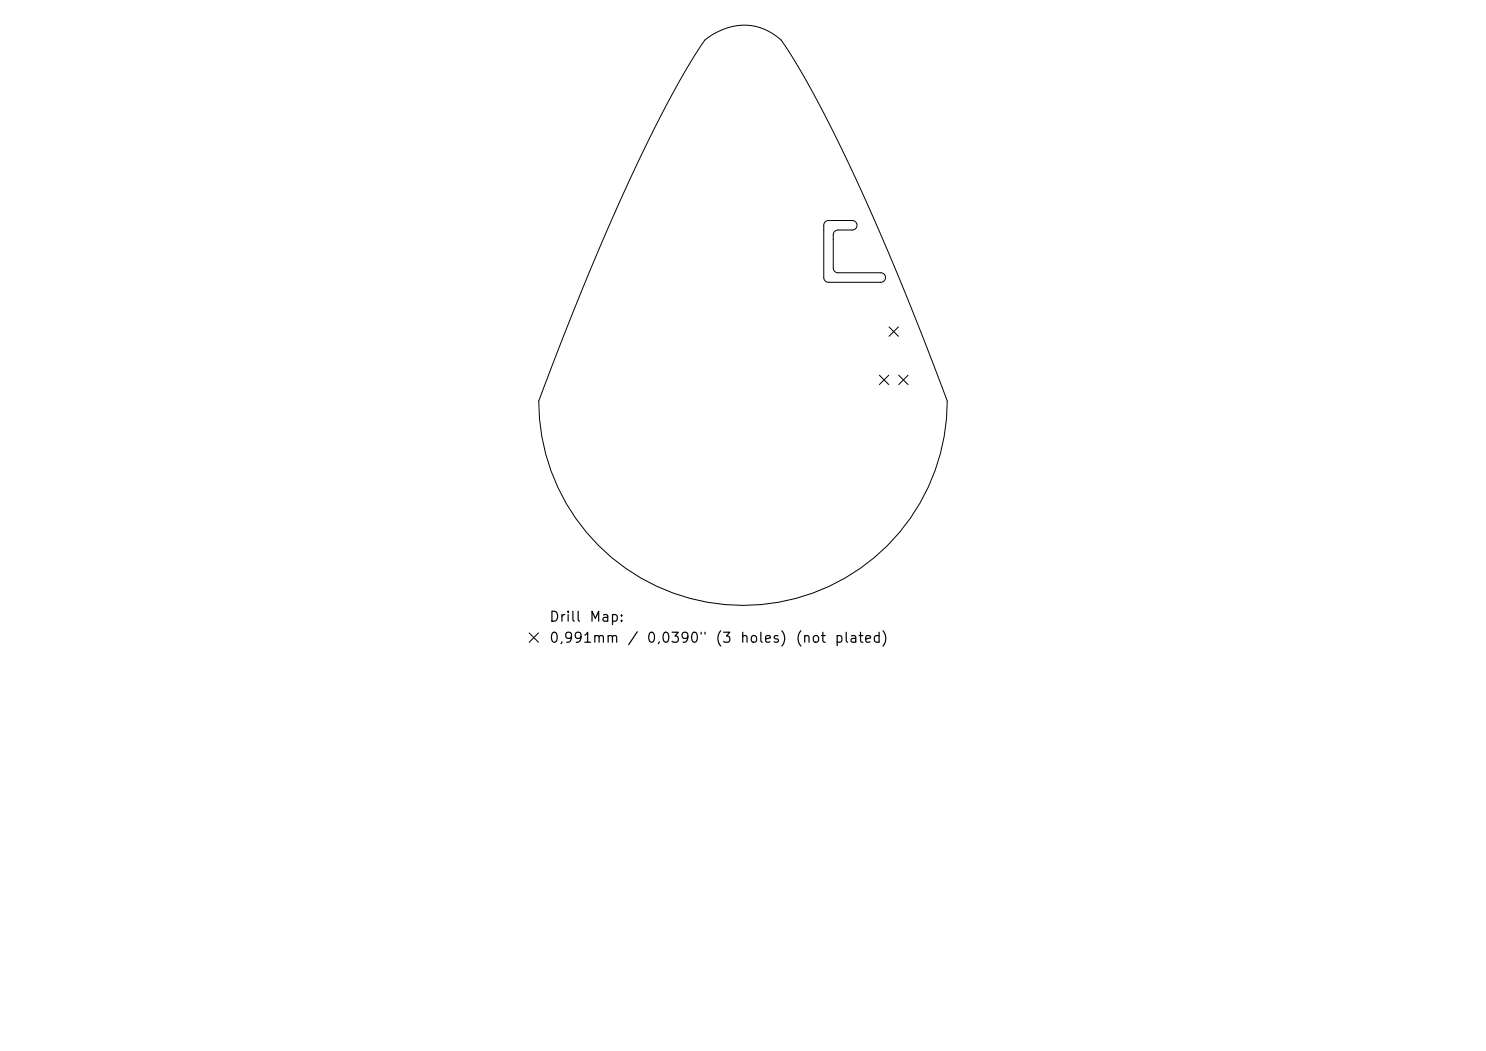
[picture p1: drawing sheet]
<svg xmlns="http://www.w3.org/2000/svg" width="297mm" height="210mm" viewBox="0 0 297 210" stroke-linecap="round" stroke-linejoin="round" font-family="sans-serif">
<defs><g id="words">
<g font-size="2">
<text x="109.6" y="124.7">Drill</text>
<text x="117.6" y="124.7">Map:</text>
<text x="109.6" y="128.9">0,991mm</text>
<text x="125.3" y="128.9">/</text>
<text x="129.1" y="128.9">0,0390&quot;</text>
<text x="142.8" y="128.9">(3</text>
<text x="147.8" y="128.9">holes)</text>
<text x="158.8" y="128.9">(not</text>
<text x="166.6" y="128.9">plated)</text>
</g>
</g></defs>
<path d="M140.9 8l2-1.4 2.3-1 2.2-.5h2.2l2.2 .4 2.1 .9 2.2 1.6 .9 1.2 3.2 5.3 3.8 6.8 4 8 4.1 8.7 4.2 9.5 4.3 10.3 8.7 22.3a40.8 40.8 0 0 1-40.9 40.9 40.8 40.8 0 0 1-40.7-41l4.7-12.2 4.5-11.2 4.4-10.4 4.3-9.8 4.3-8.9 4.1-8 3.8-6.7zM164.9 44.3l.6-.2h4.8a.95 .95 0 0 1 1 .9 .95 .95 0 0 1-1 1h-2.8a.95 .95 0 0 0-1 .9v6.7a.95 .95 0 0 0 1 .9h8.5a.95 .95 0 0 1 1 1 .95 .95 0 0 1-1 .9h-10.4a.95 .95 0 0 1-1-.9v-10.5zM175.8 75l1.8 1.8M177.6 75l-1.8 1.8M177.7 65.3l1.9 1.9M179.6 65.3l-1.9 1.9M179.6 75l1.9 1.8M181.5 75l-1.9 1.8M105.8 126.5l1.8 1.8M107.6 126.5l-1.8 1.8" fill="none" stroke="#000" stroke-width=".2"/>
<use href="#words"/>
</svg>
